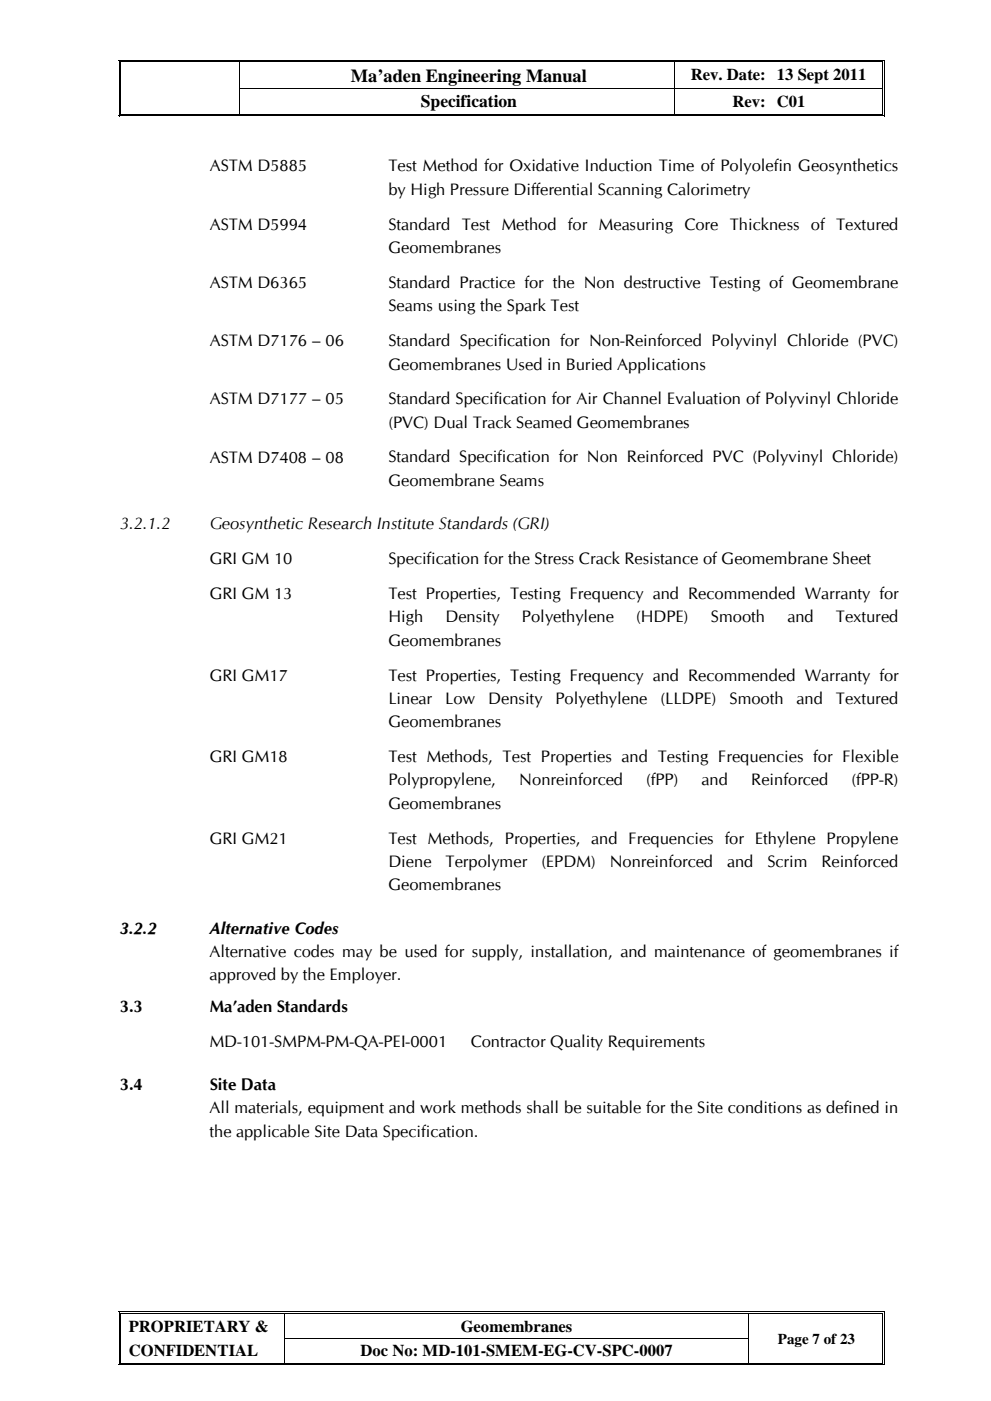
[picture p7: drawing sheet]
<svg xmlns="http://www.w3.org/2000/svg" width="210mm" height="297mm" viewBox="0 0 210 297" stroke-linecap="round" stroke-linejoin="round" font-family="sans-serif">
<defs><g id="words">
<text font-size="3.9" x="74.4" y="17.3">Ma’aden Engineering Manual</text>
<text font-size="3.7" x="89.2" y="22.8">Specification</text>
<g font-size="3.5">
<text x="146.4" y="17">Rev. Date: 13 Sept 2011</text>
<text x="155.3" y="22.6">Rev: C01</text>
<text x="44.4" y="36.3">ASTM D5885</text>
<text x="82.3" y="36.3">Test Method for Oxidative Induction Time of Polyolefin Geosynthetics</text>
<text x="82.3" y="41.3">by High Pressure Differential Scanning Calorimetry</text>
<text x="44.4" y="48.7">ASTM D5994</text>
<text x="82.3" y="48.6">Standard Test Method for Measuring Core Thickness of Textured</text>
<text x="82.3" y="53.6">Geomembranes</text>
<text x="44.4" y="61">ASTM D6365</text>
<text x="82.3" y="61">Standard Practice for the Non destructive Testing of Geomembrane</text>
<text x="82.3" y="66">Seams using the Spark Test</text>
<text x="44.5" y="73.4">ASTM D7176 – 06</text>
<text x="82.3" y="73.3">Standard Specification for Non-Reinforced Polyvinyl Chloride (PVC)</text>
<text x="82.3" y="78.3">Geomembranes Used in Buried Applications</text>
<text x="44.5" y="85.7">ASTM D7177 – 05</text>
<text x="82.3" y="85.7">Standard Specification for Air Channel Evaluation of Polyvinyl Chloride</text>
<text x="82.3" y="90.6">(PVC) Dual Track Seamed Geomembranes</text>
<text x="44.5" y="98">ASTM D7408 – 08</text>
<text x="82.3" y="98">Standard Specification for Non Reinforced PVC (Polyvinyl Chloride)</text>
<text x="82.3" y="103">Geomembrane Seams</text>
<text x="25.4" y="112.1">3.2.1.2</text>
<text x="44.5" y="112.1">Geosynthetic Research Institute Standards (GRI)</text>
<text x="44.5" y="119.6">GRI GM 10</text>
<text x="82.3" y="119.6">Specification for the Stress Crack Resistance of Geomembrane Sheet</text>
<text x="44.4" y="127">GRI GM 13</text>
<text x="82.3" y="127">Test Properties, Testing Frequency and Recommended Warranty for</text>
<text x="82.3" y="131.9">High</text>
<text x="94.4" y="131.9">Density</text>
<text x="110.6" y="131.9">Polyethylene</text>
<text x="134.8" y="131.9">(HDPE)</text>
<text x="150.7" y="131.9">Smooth</text>
<text x="166.9" y="131.9">and</text>
<text x="177.2" y="131.9">Textured</text>
<text x="82.3" y="136.9">Geomembranes</text>
<text x="44.4" y="144.3">GRI GM17</text>
<text x="82.3" y="144.2">Test Properties, Testing Frequency and Recommended Warranty for</text>
<text x="82.3" y="149.2">Linear</text>
<text x="94.4" y="149.2">Low</text>
<text x="103.5" y="149.2">Density</text>
<text x="117.7" y="149.2">Polyethylene</text>
<text x="140" y="149.2">(LLDPE)</text>
<text x="154.6" y="149.2">Smooth</text>
<text x="168.9" y="149.2">and</text>
<text x="177.1" y="149.2">Textured</text>
<text x="82.3" y="154.1">Geomembranes</text>
<text x="44.4" y="161.5">GRI GM18</text>
<text x="82.3" y="161.5">Test Methods, Test Properties and Testing Frequencies for Flexible</text>
<text x="82.3" y="166.5">Polypropylene,</text>
<text x="110.1" y="166.5">Nonreinforced</text>
<text x="137" y="166.5">(fPP)</text>
<text x="148.7" y="166.5">and</text>
<text x="159.2" y="166.5">Reinforced</text>
<text x="180.5" y="166.5">(fPP-R)</text>
<text x="82.3" y="171.5">Geomembranes</text>
<text x="44.4" y="178.9">GRI GM21</text>
<text x="82.3" y="178.8">Test Methods, Properties, and Frequencies for Ethylene Propylene</text>
<text x="82.3" y="183.7">Diene</text>
<text x="94.4" y="183.7">Terpolymer</text>
<text x="114.8" y="183.7">(EPDM)</text>
<text x="129.2" y="183.7">Nonreinforced</text>
<text x="154.1" y="183.7">and</text>
<text x="162.7" y="183.7">Scrim</text>
<text x="174.1" y="183.7">Reinforced</text>
<text x="82.3" y="188.7">Geomembranes</text>
<text x="25.4" y="197.9">3.2.2</text>
<text x="44.5" y="197.9">Alternative Codes</text>
<text x="44.4" y="202.8">Alternative codes may be used for supply, installation, and maintenance of geomembranes if</text>
<text x="44.4" y="207.8">approved by the Employer.</text>
<text x="25.4" y="214.5">3.3</text>
<text x="44.5" y="214.5">Ma’aden Standards</text>
<text x="44.5" y="221.9">MD-101-SMPM-PM-QA-PEI-0001</text>
<text x="99.8" y="221.9">Contractor Quality Requirements</text>
<text x="25.4" y="231">3.4</text>
<text x="44.5" y="231">Site Data</text>
<text x="44.4" y="236">All materials, equipment and work methods shall be suitable for the Site conditions as defined in</text>
<text x="44.4" y="240.9">the applicable Site Data Specification.</text>
<text x="27.3" y="282.2">PROPRIETARY &amp;</text>
<text x="27.3" y="287.5">CONFIDENTIAL</text>
<text x="76.4" y="287.5">Doc No: MD-101-SMEM-EG-CV-SPC-0007</text>
<text x="97.7" y="282.2">Geomembranes</text>
</g>
<text font-size="3.2" x="164.9" y="284.8">Page 7 of 23</text>
</g></defs>
<g fill="#000">
<path d="M25.1 12.7h.2v1h-.2z" fill-rule="evenodd"/>
<path d="M25.1 12.7h.6v.2h-.6z" fill-rule="evenodd"/>
<path d="M25.1 18.7h.2v.6h-.2z" fill-rule="evenodd"/>
<path d="M25.5 13h.2v.7h-.2z" fill-rule="evenodd"/>
<path d="M25.5 13h.2v.2h-.2z" fill-rule="evenodd"/>
<path d="M25.5 18.7h.2v.6h-.2z" fill-rule="evenodd"/>
<path d="M50.6 13.2h.2v.5h-.2z" fill-rule="evenodd"/>
<path d="M50.6 12.7h.5v.2h-.5z" fill-rule="evenodd"/>
<path d="M50.6 13h.5v.2h-.5z" fill-rule="evenodd"/>
<path d="M50.6 18.7h.2v.6h-.2z" fill-rule="evenodd"/>
<path d="M142.8 13.2h.2v.5h-.2z" fill-rule="evenodd"/>
<path d="M142.8 12.7h.5v.2h-.5z" fill-rule="evenodd"/>
<path d="M142.8 13h.5v.2h-.5z" fill-rule="evenodd"/>
<path d="M142.8 18.7h.2v.6h-.2z" fill-rule="evenodd"/>
<path d="M162.9 12.7h.5v.2h-.5z" fill-rule="evenodd"/>
<path d="M162.9 13h.5v.2h-.5z" fill-rule="evenodd"/>
<path d="M162.9 18.7h.2v.1h-.2z" fill-rule="evenodd"/>
<path d="M187.1 12.7h.5v.2h-.5z" fill-rule="evenodd"/>
<path d="M187.1 13h.1v.7h-.1z" fill-rule="evenodd"/>
<path d="M187.1 13h.1v.2h-.1z" fill-rule="evenodd"/>
<path d="M187.1 18.7h.1v.6h-.1z" fill-rule="evenodd"/>
<path d="M187.4 12.7h.2v1h-.2z" fill-rule="evenodd"/>
<path d="M187.4 18.7h.2v.6h-.2z" fill-rule="evenodd"/>
<path d="M25.1 24.1h.2v.5h-.2z" fill-rule="evenodd"/>
<path d="M25.1 24.5h.6v.1h-.6z" fill-rule="evenodd"/>
<path d="M25.5 24.1h.2v.2h-.2z" fill-rule="evenodd"/>
<path d="M25.5 24.1h.2v.2h-.2z" fill-rule="evenodd"/>
<path d="M50.6 24.1h.5v.2h-.5z" fill-rule="evenodd"/>
<path d="M50.6 24.5h.5v.1h-.5z" fill-rule="evenodd"/>
<path d="M142.8 24.1h.5v.2h-.5z" fill-rule="evenodd"/>
<path d="M142.8 24.5h.5v.1h-.5z" fill-rule="evenodd"/>
<path d="M162.9 24.1h.5v.2h-.5z" fill-rule="evenodd"/>
<path d="M162.9 24.5h.5v.1h-.5z" fill-rule="evenodd"/>
<path d="M187.1 24.5h.5v.1h-.5z" fill-rule="evenodd"/>
<path d="M187.1 24.1h.1v.2h-.1z" fill-rule="evenodd"/>
<path d="M187.1 24.1h.1v.2h-.1z" fill-rule="evenodd"/>
<path d="M187.4 24.1h.2v.5h-.2z" fill-rule="evenodd"/>
<path d="M25.1 278h.2v1h-.2z" fill-rule="evenodd"/>
<path d="M25.1 278h.6v.1h-.6z" fill-rule="evenodd"/>
<path d="M25.5 278.3h.2v.7h-.2z" fill-rule="evenodd"/>
<path d="M25.5 278.3h.2v.2h-.2z" fill-rule="evenodd"/>
<path d="M60.2 278.5h.2v.5h-.2z" fill-rule="evenodd"/>
<path d="M60.2 278h.5v.1h-.5z" fill-rule="evenodd"/>
<path d="M60.2 278.3h.5v.2h-.5z" fill-rule="evenodd"/>
<path d="M158.7 278.5h.1v.5h-.1z" fill-rule="evenodd"/>
<path d="M158.7 278h.5v.1h-.5z" fill-rule="evenodd"/>
<path d="M158.7 278.3h.5v.2h-.5z" fill-rule="evenodd"/>
<path d="M187.1 278h.5v.1h-.5z" fill-rule="evenodd"/>
<path d="M187.1 278.3h.1v.7h-.1z" fill-rule="evenodd"/>
<path d="M187.1 278.3h.1v.2h-.1z" fill-rule="evenodd"/>
<path d="M187.4 278h.2v1h-.2z" fill-rule="evenodd"/>
<path d="M25.1 283.5h.2v.7h-.2z" fill-rule="evenodd"/>
<path d="M25.1 288.8h.2v.5h-.2z" fill-rule="evenodd"/>
<path d="M25.1 289.1h.6v.2h-.6z" fill-rule="evenodd"/>
<path d="M25.5 283.5h.2v.7h-.2z" fill-rule="evenodd"/>
<path d="M25.5 288.8h.2v.2h-.2z" fill-rule="evenodd"/>
<path d="M25.5 288.8h.2v.2h-.2z" fill-rule="evenodd"/>
<path d="M60.2 283.5h.2v.7h-.2z" fill-rule="evenodd"/>
<path d="M60.2 288.8h.5v.2h-.5z" fill-rule="evenodd"/>
<path d="M60.2 289.1h.5v.2h-.5z" fill-rule="evenodd"/>
<path d="M158.7 283.5h.1v.7h-.1z" fill-rule="evenodd"/>
<path d="M158.7 288.8h.5v.2h-.5z" fill-rule="evenodd"/>
<path d="M158.7 289.1h.5v.2h-.5z" fill-rule="evenodd"/>
<path d="M187.1 283.5h.1v.7h-.1z" fill-rule="evenodd"/>
<path d="M187.1 289.1h.5v.2h-.5z" fill-rule="evenodd"/>
<path d="M187.1 288.8h.1v.2h-.1z" fill-rule="evenodd"/>
<path d="M187.1 288.8h.1v.2h-.1z" fill-rule="evenodd"/>
<path d="M187.4 283.5h.2v.7h-.2z" fill-rule="evenodd"/>
<path d="M187.4 288.8h.2v.5h-.2z" fill-rule="evenodd"/>
</g>
<g fill="none" stroke="#000" stroke-width=".21">
<path d="M25.2 13.7v5M25.2 19.3v4.8M25.6 13.7v5M25.6 19.3v4.8M25.7 12.8h24.9M25.7 13.1h24.9M50.7 13.7v5M50.7 19.3v4.8M50.8 18.8h92M51.1 12.8h91.7M51.1 13.1h91.7M142.9 13.7v5"/>
<path d="M142.9 19.3v4.8M143 18.8h19.9M143.3 12.8h19.6M143.3 13.1h19.6M163.1 18.8h24M163.4 12.8h23.7M163.4 13.1h23.7M187.2 13.7v5M187.2 19.3v4.8M187.5 13.7v5M187.5 19.3v4.8M25.7 24.6h24.9"/>
<path d="M25.7 24.2h24.9M51.1 24.6h91.7M51.1 24.2h91.7M143.3 24.6h19.6M143.3 24.2h19.6M163.4 24.6h23.7M163.4 24.2h23.7M25.2 279v4.5M25.6 279v4.5M25.7 278h34.5M25.7 278.4h34.5M60.3 279v4.5"/>
<path d="M60.7 278h98M60.7 278.4h98M158.8 279v4.5M159.2 278h27.9M159.2 278.4h27.9M187.2 279v4.5M187.5 279v4.5M25.2 284.2v4.6M25.6 284.2v4.6M25.7 289.2h34.5M25.7 288.9h34.5M60.3 284.2v4.6"/>
<path d="M60.4 283.6h98.3M60.7 289.2h98M60.7 288.9h98M158.8 284.2v4.6M159.2 289.2h27.9M159.2 288.9h27.9M187.2 284.2v4.6M187.5 284.2v4.6"/>
</g>
<use href="#words"/>
</svg>
